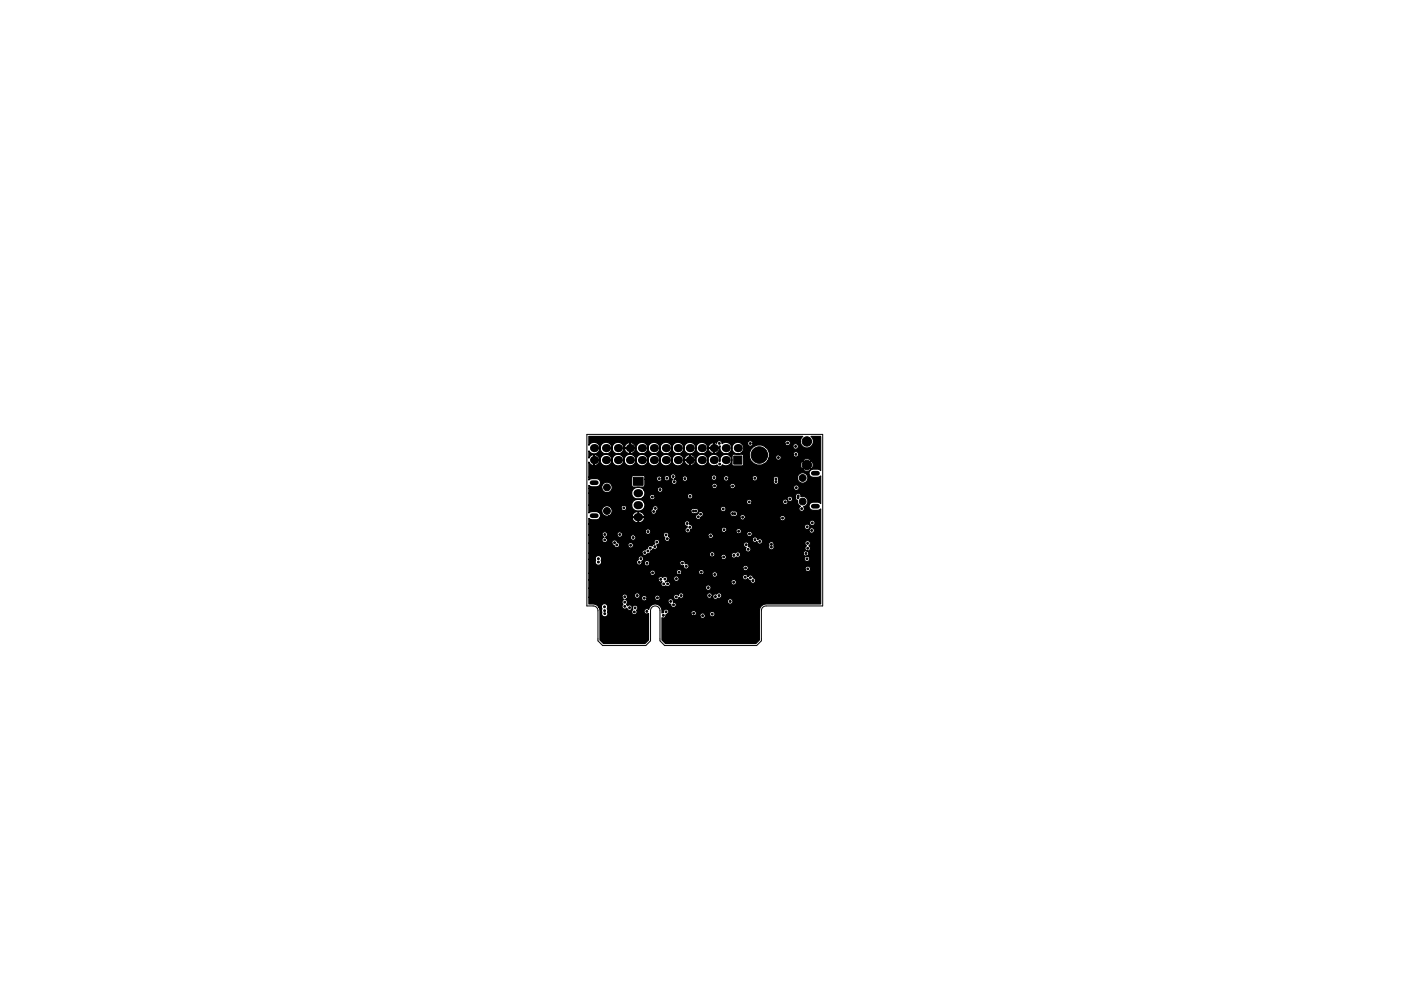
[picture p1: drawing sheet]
<svg xmlns="http://www.w3.org/2000/svg" width="297mm" height="210mm" viewBox="0 0 297 210" stroke-linecap="round" stroke-linejoin="round" font-family="sans-serif">
<path d="M124.4 92.2h50v36.4h-12a1 1 0 0 0-1 1v6.4l-1 1h-19.5l-1-1v-6.4a1 1 0 0 0-1-1 1 1 0 0 0-1 1v6.4l-1 1h-9.1l-1-1v-6.4a1 1 0 0 0-1-1h-1.4z" fill="none" stroke="#000" stroke-width=".21"/>
<g fill="#000" stroke="#000" stroke-width=".21">
<path d="M155.6 96.7h1.7v1.8h-1.7zM134.3 101.2h2v1.8h-2z"/>
<circle cx="152.5" cy="94.1" r=".2"/>
<circle cx="152.6" cy="98.5" r=".2"/>
<circle cx="159.1" cy="94.1" r=".2"/>
<circle cx="161" cy="96.5" r="1.75"/>
<circle cx="161.4" cy="99.8" r=".2"/>
<circle cx="165" cy="97.1" r=".2"/>
<circle cx="167" cy="94" r=".2"/>
<circle cx="168.7" cy="94.7" r=".2"/>
<circle cx="168.7" cy="96.4" r=".2"/>
<circle cx="171.1" cy="93.7" r="1"/>
<circle cx="171.1" cy="98.7" r="1"/>
<circle cx="125.4" cy="112.4" r=".2"/>
<circle cx="126.9" cy="119.2" r=".2"/>
<circle cx="126.9" cy="118.5" r=".2"/>
<circle cx="128.2" cy="114.5" r=".2"/>
<circle cx="128.2" cy="113.4" r=".2"/>
<circle cx="128.7" cy="103.4" r=".72"/>
<circle cx="128.7" cy="108.4" r=".72"/>
<circle cx="130.3" cy="115.1" r=".2"/>
<circle cx="130.8" cy="115.6" r=".2"/>
<circle cx="131.4" cy="113.4" r=".2"/>
<circle cx="132.3" cy="107" r=".2"/>
<circle cx="132.3" cy="107.8" r=".2"/>
<circle cx="133.5" cy="116.6" r=".2"/>
<circle cx="133.7" cy="115.7" r=".2"/>
<circle cx="134.2" cy="114" r=".2"/>
<circle cx="135.5" cy="119.3" r=".2"/>
<circle cx="135.9" cy="118.5" r=".2"/>
<circle cx="136.7" cy="117.3" r=".2"/>
<circle cx="137.2" cy="119.5" r=".2"/>
<circle cx="137.4" cy="116.9" r=".2"/>
<circle cx="137.4" cy="112.8" r=".2"/>
<circle cx="137.9" cy="116.3" r=".2"/>
<circle cx="138.3" cy="105.5" r=".2"/>
<circle cx="138.6" cy="108.5" r=".2"/>
<circle cx="138.8" cy="116" r=".2"/>
<circle cx="138.9" cy="107.9" r=".2"/>
<circle cx="139.3" cy="115" r=".2"/>
<circle cx="139.8" cy="101.6" r=".2"/>
<circle cx="140" cy="103.9" r=".2"/>
<circle cx="140.7" cy="119.1" r=".2"/>
<circle cx="141.2" cy="113.5" r=".2"/>
<circle cx="141.4" cy="101.4" r=".2"/>
<circle cx="141.5" cy="114.3" r=".2"/>
<circle cx="142" cy="112.8" r=".2"/>
<circle cx="142.7" cy="101.1" r=".2"/>
<circle cx="143" cy="102.2" r=".2"/>
<circle cx="143.9" cy="110.3" r=".2"/>
<circle cx="144.7" cy="119.5" r=".2"/>
<circle cx="145.2" cy="101.5" r=".2"/>
<circle cx="145.7" cy="111.1" r=".2"/>
<circle cx="145.8" cy="112.5" r=".2"/>
<circle cx="146.3" cy="111.9" r=".2"/>
<circle cx="146.3" cy="105.3" r=".2"/>
<circle cx="146.5" cy="110.3" r=".2"/>
<circle cx="147" cy="108.4" r=".2"/>
<circle cx="147.6" cy="108.4" r=".2"/>
<circle cx="148.1" cy="109.6" r=".2"/>
<circle cx="148.5" cy="109.1" r=".2"/>
<circle cx="149.3" cy="113.4" r=".2"/>
<circle cx="149.7" cy="105.5" r=".2"/>
<circle cx="150.7" cy="113.7" r=".2"/>
<circle cx="151" cy="117.6" r=".2"/>
<circle cx="151.4" cy="101.3" r=".2"/>
<circle cx="151.5" cy="103.1" r=".2"/>
<circle cx="153.3" cy="108" r=".2"/>
<circle cx="153.4" cy="118.2" r=".2"/>
<circle cx="153.5" cy="112.4" r=".2"/>
<circle cx="154" cy="101.5" r=".2"/>
<circle cx="155.3" cy="109" r=".2"/>
<circle cx="155.3" cy="103.1" r=".2"/>
<circle cx="155.6" cy="117.8" r=".2"/>
<circle cx="155.8" cy="109" r=".2"/>
<circle cx="156.4" cy="117.7" r=".2"/>
<circle cx="156.6" cy="112.7" r=".2"/>
<circle cx="157.5" cy="109.7" r=".2"/>
<circle cx="158.2" cy="115.6" r=".2"/>
<circle cx="158.2" cy="105.6" r=".2"/>
<circle cx="158.6" cy="116.5" r=".2"/>
<circle cx="158.9" cy="106.5" r=".2"/>
<circle cx="158.9" cy="113.3" r=".2"/>
<circle cx="160" cy="104.3" r=".2"/>
<circle cx="160" cy="101.5" r=".2"/>
<circle cx="160.1" cy="114.5" r=".2"/>
<circle cx="160.8" cy="103.4" r=".2"/>
<circle cx="161.1" cy="114.9" r=".2"/>
<circle cx="161.9" cy="106.4" r=".2"/>
<circle cx="161.9" cy="107.9" r=".2"/>
<circle cx="163.4" cy="106.4" r=".2"/>
<circle cx="163.4" cy="107.9" r=".2"/>
<circle cx="163.6" cy="115.5" r=".2"/>
<circle cx="163.6" cy="116.1" r=".2"/>
<circle cx="163.8" cy="113.8" r=".2"/>
<circle cx="163.9" cy="112.5" r=".2"/>
<circle cx="164.5" cy="101.6" r=".2"/>
<circle cx="164.5" cy="102.2" r=".2"/>
<circle cx="165.9" cy="109.9" r=".2"/>
<circle cx="166.3" cy="105" r=".2"/>
<circle cx="166.5" cy="106.5" r=".2"/>
<circle cx="166.5" cy="108.5" r=".2"/>
<circle cx="167.5" cy="105.9" r=".2"/>
<circle cx="168.8" cy="103.5" r=".2"/>
<circle cx="168.8" cy="111.7" r=".2"/>
<circle cx="168.9" cy="101.6" r=".2"/>
<circle cx="168.9" cy="102" r=".2"/>
<circle cx="169.2" cy="105.6" r=".2"/>
<circle cx="169.2" cy="105.2" r=".2"/>
<circle cx="170" cy="107.9" r=".2"/>
<circle cx="170.2" cy="101.4" r=".72"/>
<circle cx="170.2" cy="106.4" r=".72"/>
<circle cx="170.9" cy="117.4" r=".2"/>
<circle cx="171.1" cy="118.6" r=".2"/>
<circle cx="171.1" cy="111.8" r=".2"/>
<circle cx="171.2" cy="115.3" r=".2"/>
<circle cx="171.2" cy="116.3" r=".2"/>
<circle cx="171.2" cy="119.6" r=".2"/>
<circle cx="172.1" cy="112.5" r=".2"/>
<circle cx="172.2" cy="110.9" r=".2"/>
<circle cx="125.3" cy="127.8" r=".2"/>
<circle cx="128.2" cy="128.7" r=".2"/>
<circle cx="128.2" cy="129.6" r=".2"/>
<circle cx="128.2" cy="130.2" r=".2"/>
<circle cx="129.5" cy="129.3" r=".2"/>
<circle cx="130.9" cy="129" r=".2"/>
<circle cx="131" cy="129.6" r=".2"/>
<circle cx="132.5" cy="126.6" r=".2"/>
<circle cx="132.5" cy="127.8" r=".2"/>
<circle cx="132.5" cy="128.6" r=".2"/>
<circle cx="133.4" cy="130.9" r=".2"/>
<circle cx="133.5" cy="128.9" r=".2"/>
<circle cx="134.5" cy="129.8" r=".2"/>
<circle cx="134.6" cy="129" r=".2"/>
<circle cx="135.1" cy="126.4" r=".2"/>
<circle cx="136.6" cy="126.9" r=".2"/>
<circle cx="137.1" cy="129.7" r=".2"/>
<circle cx="137.2" cy="130.5" r=".2"/>
<circle cx="138.1" cy="126.1" r=".2"/>
<circle cx="138.4" cy="121.5" r=".2"/>
<circle cx="139.4" cy="126.8" r=".2"/>
<circle cx="140.1" cy="122.9" r=".2"/>
<circle cx="140.6" cy="130.6" r=".2"/>
<circle cx="140.7" cy="123.9" r=".2"/>
<circle cx="141" cy="122.8" r=".2"/>
<circle cx="141.2" cy="129.8" r=".2"/>
<circle cx="141.5" cy="123.9" r=".2"/>
<circle cx="141.9" cy="130.9" r=".2"/>
<circle cx="142.2" cy="127.6" r=".2"/>
<circle cx="142.8" cy="128.3" r=".2"/>
<circle cx="143.4" cy="126.7" r=".2"/>
<circle cx="143.4" cy="122.8" r=".2"/>
<circle cx="144" cy="121.4" r=".2"/>
<circle cx="144.4" cy="126.4" r=".2"/>
<circle cx="145.4" cy="130.9" r=".2"/>
<circle cx="145.5" cy="120.1" r=".2"/>
<circle cx="147.1" cy="130.1" r=".2"/>
<circle cx="147.4" cy="130.9" r=".2"/>
<circle cx="148.7" cy="121.4" r=".2"/>
<circle cx="149" cy="130.6" r=".2"/>
<circle cx="149.6" cy="131.1" r=".2"/>
<circle cx="150.2" cy="124.7" r=".2"/>
<circle cx="150.4" cy="126.4" r=".2"/>
<circle cx="151" cy="130.3" r=".2"/>
<circle cx="151.5" cy="121.9" r=".2"/>
<circle cx="151.7" cy="126.6" r=".2"/>
<circle cx="152.5" cy="126.4" r=".2"/>
<circle cx="154" cy="130.6" r=".2"/>
<circle cx="154.8" cy="127.6" r=".2"/>
<circle cx="155.5" cy="130.6" r=".2"/>
<circle cx="155.5" cy="123.5" r=".2"/>
<circle cx="158" cy="122.4" r=".2"/>
<circle cx="158.1" cy="120.5" r=".2"/>
<circle cx="159.1" cy="122.6" r=".2"/>
<circle cx="159.6" cy="123.2" r=".2"/>
<circle cx="160.2" cy="130.5" r=".2"/>
<circle cx="164.1" cy="122.9" r=".2"/>
<circle cx="171.3" cy="120.7" r=".2"/>
<circle cx="173.4" cy="127.5" r=".2"/>
</g>
<path d="M135.2 104.6h.3M135.2 107.2h.3M135.2 109.7h.3" fill="none" stroke="#000" stroke-width="1.7"/>
<g fill="#000">
<circle cx="125.9" cy="97.6" r=".86"/>
<circle cx="125.9" cy="95.1" r=".86"/>
<circle cx="128.5" cy="97.6" r=".86"/>
<circle cx="128.5" cy="95.1" r=".86"/>
<circle cx="131" cy="97.6" r=".86"/>
<circle cx="131" cy="95.1" r=".86"/>
<circle cx="133.6" cy="97.6" r=".86"/>
<circle cx="133.6" cy="95.1" r=".86"/>
<circle cx="136.1" cy="97.6" r=".86"/>
<circle cx="136.1" cy="95.1" r=".86"/>
<circle cx="138.6" cy="97.6" r=".86"/>
<circle cx="138.6" cy="95.1" r=".86"/>
<circle cx="141.2" cy="97.6" r=".86"/>
<circle cx="141.2" cy="95.1" r=".86"/>
<circle cx="143.7" cy="95.1" r=".86"/>
<circle cx="143.7" cy="97.6" r=".86"/>
<circle cx="146.3" cy="97.6" r=".86"/>
<circle cx="146.3" cy="95.1" r=".86"/>
<circle cx="148.8" cy="95.1" r=".86"/>
<circle cx="148.8" cy="97.6" r=".86"/>
<circle cx="151.3" cy="97.6" r=".86"/>
<circle cx="151.3" cy="95.1" r=".86"/>
<circle cx="153.9" cy="97.6" r=".86"/>
<circle cx="153.9" cy="95.1" r=".86"/>
<circle cx="156.4" cy="95.1" r=".86"/>
</g>
<path d="M125.5 109.4h.9M125.5 102.4h.9M172.4 100.4h.9M172.4 107.4h.9" fill="none" stroke="#000" stroke-width="1"/>
<path d="M124.9 92.6h45.3l-.3 .3a1.4 1.4 0 0 0 .3 1.9 1.4 1.4 0 0 0 2-.3 1.4 1.4 0 0 0-.3-1.9h2.1v7.2l-.3-.2a2.26 2.26 0 0 0-1.9 .2l.1-.2-.8-.8-.9 .8 .6 .4 1-.2-.2 .3a.87 .87 0 0 0 .8 1.2h1l.6-.3v5.8a1.76 1.76 0 0 0-2.4 .3 .87 .87 0 0 0 .8 1.2h1l.6-.3v20.1h-11.6a1.44 1.44 0 0 0-1.4 1.5v6.2l-.7 .7h-19.2l-.7-.7v-4.7h.4l.4-.4h7.2l.1 .3a.58 .58 0 0 0 .7 .1 .58 .58 0 0 0 .3-.7h.9l.1 .2a.59 .59 0 0 0 1 0 .59 .59 0 0 0-.4-.9 .59 .59 0 0 0-.7 .7l-.9-.1a.59 .59 0 0 0-.8-.2 .59 .59 0 0 0-.3 .6h-7.2v-.3l.4-.2h4.9a.59 .59 0 0 0 .9 .4 .59 .59 0 0 0 0-1 .59 .59 0 0 0-.9 .4v.2h-4.9a.58 .58 0 0 0-.2-1 .58 .58 0 0 0-.7 .8h-.3a1.45 1.45 0 0 0-1.1-1.8 1.45 1.45 0 0 0-1.8 1.1 .58 .58 0 0 0-.8 0 .58 .58 0 0 0 0 .8 .58 .58 0 0 0 .8 .1v5.6l-.7 .7h-8.8l-.8-.7v-6.2l-.2-.7h.5l.1 .3-.1 .9a.68 .68 0 0 0 .8 .8 .68 .68 0 0 0 .5-.9h5.1l.1 .2a.58 .58 0 0 0 .8 .1 .58 .58 0 0 0 .1-.8 .58 .58 0 0 0 .2-.8 .58 .58 0 0 0-.8-.2 .58 .58 0 0 0-.1 .8l-.3 .7h-5.1l-.1-.9a.69 .69 0 0 0-.4-1 .69 .69 0 0 0-.8 .8h-.5l-.8-.7-1.3-.1v-1.4h7l.4 .5a.58 .58 0 0 0-.4 .4 .58 .58 0 0 0 .2 .6 .58 .58 0 0 0-.1 .9 .58 .58 0 0 0 .9-.1 .58 .58 0 0 0 .8 .5 .58 .58 0 0 0 .3-.9 .58 .58 0 0 0-1 0l-.2-.4 .2-.5h8.6l.3 .4 .3 .1a.58 .58 0 0 0 .5 .7 .58 .58 0 0 0 .7-.6 .58 .58 0 0 0-.6-.6h11.4l.1 .2a.59 .59 0 0 0 1 0 .59 .59 0 0 0-.4-.9 .59 .59 0 0 0-.7 .7h-11.4v-.2a.59 .59 0 0 0-.7-.5 .59 .59 0 0 0-.5 .7h-8.6l-.1-.3-.3-.2 .3-.2h3.1a.58 .58 0 0 0 .6 .5 .58 .58 0 0 0 .6-.5h1.6l.1 .2a.58 .58 0 0 0 .7 .2 .58 .58 0 0 0 .4-.6h2.8l.1 .2a.58 .58 0 0 0 .6 .2 .58 .58 0 0 0 .5-.5 .58 .58 0 0 0 .6 .2 .58 .58 0 0 0 .4-.4h4.8l.1 .2a.58 .58 0 0 0 1 0h.2l.1 .2a.58 .58 0 0 0 1 0 .58 .58 0 0 0 .8-.3 .58 .58 0 0 0-.3-.8 .58 .58 0 0 0-.8 .3l-.3-.1a.59 .59 0 0 0-.5 .7h-.2a.59 .59 0 0 0-.4-.9 .59 .59 0 0 0-.7 .7h-4.8v-.3a.58 .58 0 0 0-.6-.4 .58 .58 0 0 0-.6 .5 .58 .58 0 0 0-.7-.2 .58 .58 0 0 0-.3 .7l-2.8-.1a.59 .59 0 0 0-.7-.4 .59 .59 0 0 0-.5 .7h-1.6v-.2a.59 .59 0 0 0-.7-.5 .59 .59 0 0 0-.5 .7h-3.1l.1-.5h1.5a.59 .59 0 0 0 .9 .3 .59 .59 0 0 0 0-.9 .59 .59 0 0 0-.9 .3v.3h-1.5a.58 .58 0 0 0-.7-.5 .58 .58 0 0 0-.4 .7h-7v-1.9h24.7l.1 .2a.59 .59 0 0 0 1 0 .59 .59 0 0 0-.4-.9 .59 .59 0 0 0-.7 .7h-24.7v-1.8h14.6l.3 .4h.6a.58 .58 0 0 0-.1 .9 .58 .58 0 0 0 .8 0 .57 .57 0 0 0 .8 .1 .57 .57 0 0 0 .2-.7h12.9l.1 .2a.59 .59 0 0 0 .9 0 .59 .59 0 0 0-.3-.9 .59 .59 0 0 0-.7 .7l-13-.1a.75 .75 0 0 0-.9-.2l.4-.2 .1-.3h1.2a.58 .58 0 0 0 .8 .4 .58 .58 0 0 0 .3-.7h13.5l.1 .2a.57 .57 0 0 0 1-.1l.5 .5a.61 .61 0 0 0 .7 .5 .61 .61 0 0 0 .4-.8l-.4-.3a.62 .62 0 0 0-.4-.6 .62 .62 0 0 0-.7 .3 .59 .59 0 0 0-.7-.4 .59 .59 0 0 0-.5 .7h-13.5v-.1a.59 .59 0 0 0-.7-.3 .59 .59 0 0 0-.4 .7h-1.2v-.2a.59 .59 0 0 0-.5-.4 .59 .59 0 0 0-.6 .2l-.3-.2a.59 .59 0 0 0-.7 .7h-14.6v-1.4h12.9l.1 .3a.58 .58 0 0 0 .8 .1h12.3v.2a.59 .59 0 0 0 1 0 .59 .59 0 0 0-.4-.9 .59 .59 0 0 0-.6 .7h-12.3l.2-.5h4.5l.1 .2a.58 .58 0 0 0 .6 .3 .58 .58 0 0 0 .4-.5h3.6l.1 .2a.59 .59 0 0 0 1 0 .59 .59 0 0 0-.4-.9 .59 .59 0 0 0-.7 .7h-3.6a.59 .59 0 0 0-.5-.7 .59 .59 0 0 0-.6 .7l-4.5-.1a.59 .59 0 0 0-.7-.4 .59 .59 0 0 0-.4 .6h-12.9v-2.9h1.3l.1 .2a.68 .68 0 0 0 .3 1 .68 .68 0 0 0 .9-.5h7.5v.2a.58 .58 0 0 0 1 0h.6l.1 .2a.58 .58 0 0 0 .6 .3 .58 .58 0 0 0 .5-.5h6.3l.3 .4h.5a.58 .58 0 0 0 .3 .6 .58 .58 0 0 0 .6 0h11.7l.1 .2a.58 .58 0 0 0 1 0h12.1l.1 .2a.59 .59 0 0 0 1 0 .59 .59 0 0 0-.4-.9 .59 .59 0 0 0-.7 .7h-12.1l.1-.2a.59 .59 0 0 0-.6-.7 .59 .59 0 0 0-.6 .7h-11.7l.2-.1a.58 .58 0 0 0-.1-.7 .58 .58 0 0 0-.7-.2 .58 .58 0 0 0-.5-.7 .58 .58 0 0 0-.6 .7h-6.3v-.2a.59 .59 0 0 0-.7-.5 .59 .59 0 0 0-.5 .7h-.6l.1-.5 .4-.5-.1-.3h16.5a.58 .58 0 0 0 .7 .4 .58 .58 0 0 0 .4-.8h1l.1 .3a.58 .58 0 0 0 1-.1 .58 .58 0 0 0 .7 0 .58 .58 0 0 0 .2-.6h13.3l.3 .4 .4 .1-.2 .1a.58 .58 0 0 0-.1 .9 .58 .58 0 0 0 1-.3 .58 .58 0 0 0-.7-.7 .58 .58 0 0 0 .4-.7 .58 .58 0 0 0-.6-.4 .58 .58 0 0 0-.5 .6h-13.3l-.1-.2a.58 .58 0 0 0-1 0h-.2a.59 .59 0 0 0-.7 .6l-1.1-.1a.59 .59 0 0 0-.7-.2 .59 .59 0 0 0-.3 .7l-16.5-.1a.58 .58 0 0 0-.8-.2 .58 .58 0 0 0-.3 .8l-.3 .2v.4h-7.5v-.5a.69 .69 0 0 0-.5-1 .69 .69 0 0 0-.8 .8h-1.3v-1.3h11.2l.1 .2a.58 .58 0 0 0 .8 .1h13.4l.1 .3a.59 .59 0 0 0 1 0 .59 .59 0 0 0-.4-.9 .59 .59 0 0 0-.7 .6h-13.4l.3-.2a.66 .66 0 0 0 .7-.6l.5-.5a.58 .58 0 0 0 .7 0 .58 .58 0 0 0 .1-.7h18.3l.5 .5a.58 .58 0 0 0 .3 .9 .58 .58 0 0 0 .8-.4 .58 .58 0 0 0-.6-.7l.2-.4h4.2v.4a.58 .58 0 0 0 .6 .7 .58 .58 0 0 0 .5-.9v-.4h6.5l.4 .4a.58 .58 0 0 0-.2 .9 .58 .58 0 0 0 .9 0 .58 .58 0 0 0-.2-.9 .58 .58 0 0 0 .3-.7 .58 .58 0 0 0-.8-.4 .58 .58 0 0 0-.4 .7h-6.5a.59 .59 0 0 0-.7-.5 .59 .59 0 0 0-.4 .7h-4.2v-.1a.59 .59 0 0 0-.7-.5 .59 .59 0 0 0-.5 .7h-18.3l-.1-.1h.2a.58 .58 0 0 0 .4-.8 .58 .58 0 0 0-.8-.3 .58 .58 0 0 0-.1 .9l-.4 .1-.3 .3a.62 .62 0 0 0-.9 .5l-.5 .4a.59 .59 0 0 0-.7 .7h-11.2v-2.1h4.8l.5 .4a.59 .59 0 0 0 .5 .5 .59 .59 0 0 0 .6-.4h1.8l.1 .2a.59 .59 0 0 0 1 0 .59 .59 0 0 0-.4-.9 .59 .59 0 0 0-.7 .7l-1.7-.1a.63 .63 0 0 0-.5-.7 .59 .59 0 0 0-.7-.4 .59 .59 0 0 0-.5 .7h-4.8v-1.8h2.7l.5 .5a.58 .58 0 0 0-.4 .8 .58 .58 0 0 0 .8 .2 .58 .58 0 0 0 .1-.8h5.1l.1 .2a.58 .58 0 0 0 .8 .1 .58 .58 0 0 0 0-.9h6l.4 .4a.58 .58 0 0 0 .2 .8 .58 .58 0 0 0 .8-.2h17.5l.1 .2a.57 .57 0 0 0 .9 .1 .58 .58 0 0 0 .7 .5 .58 .58 0 0 0 .4-.8 .58 .58 0 0 0-1-.1 .58 .58 0 0 0-.6-.6 .58 .58 0 0 0-.5 .7h-17.5l.1-.4-.4-.4h8.4l.1 .2a.58 .58 0 0 0 .8 .2 .58 .58 0 0 0 .2-.8h7.1l.1 .2a.59 .59 0 0 0 1 0 .59 .59 0 0 0-.4-.9 .59 .59 0 0 0-.7 .7l-7.1-.1a.59 .59 0 0 0-.7-.2 .59 .59 0 0 0-.4 .7h-8.4a.58 .58 0 0 0-.4-.9 .58 .58 0 0 0-.7 .7h-6a.59 .59 0 0 0-.7 0 .59 .59 0 0 0-.2 .6h-5.1l-.3-.2 .5-.5h2a.58 .58 0 0 0 .9 .4 .58 .58 0 0 0 0-1h5.1l.1 .2a.59 .59 0 0 0 1 0 .59 .59 0 0 0-.4-.9 .59 .59 0 0 0-.7 .7l-5.3-.1a.59 .59 0 0 0-.7 .7h-2v-.2a.59 .59 0 0 0-.7-.5 .59 .59 0 0 0-.5 .7h-2.7v-2.3h20.2l.3 .4h.3v.3l-.2 .1a.58 .58 0 0 0 0 1 .58 .58 0 0 0 .9-.5h6.5l.1 .2a.57 .57 0 0 0 .9 .1h2.1l.1 .2a.58 .58 0 0 0 .7 .3 .58 .58 0 0 0 .4-.6h14.3l.1 .2a.59 .59 0 0 0 1 0 .59 .59 0 0 0-.4-.9 .59 .59 0 0 0-.7 .7l-14.3-.1a.59 .59 0 0 0-.7-.5 .59 .59 0 0 0-.5 .7h-2.1l.1-.1a.57 .57 0 0 0-.2-.8h16.8l.1 .2a.59 .59 0 0 0 .9 0 .59 .59 0 0 0-.3-.9 .59 .59 0 0 0-.7 .7l-17-.1a.59 .59 0 0 0-.7 .7l-6.5-.1a.58 .58 0 0 0 .4-.6 .58 .58 0 0 0-.6-.5l.1-.2h25.3l.1 .2a.59 .59 0 0 0 1 0 .59 .59 0 0 0-.4-.9 .59 .59 0 0 0-.7 .7l-25.3-.1a.59 .59 0 0 0-.7-.5 .59 .59 0 0 0-.5 .7h-20.2v-1.2l.3 .2a2.08 2.08 0 0 0 1.9-.2h6.9l.1 .1a1.19 1.19 0 0 0 1.2 .8v-1.1h.1v1.1h.2a1.03 1.03 0 0 0 1-1.1h-2.5l-.1 .2h-6.9l.2-.3a.86 .86 0 0 0-.5-1.1h.8l.2 .4a1.07 1.07 0 0 0 1.2 .5h5l.1 .1h1.2v-1.1h.1v1.1h1.2v-.3l-.2-.4-.4-.3h2l.1 .3a.58 .58 0 0 0 .6 .2 .58 .58 0 0 0 .5-.6h7.3l.4 .5h.8l.4-.2-.1 .3a.58 .58 0 0 0-.4 .9 .58 .58 0 0 0 1-.1h8.3l.1 .2a.58 .58 0 0 0 1-.1h7.3l.1 .3a.59 .59 0 0 0 1 0 .59 .59 0 0 0-.4-.9 .59 .59 0 0 0-.7 .6h-7.3v-.1a.59 .59 0 0 0-.5-.7 .59 .59 0 0 0-.6 .7h-8.3v-.2l.4-.3 .1-.3h5.6l.1 .2a1.44 1.44 0 0 0 1.5 0 .58 .58 0 0 0 0-.7 .58 .58 0 0 0-.7-.1l-.4-.1a.59 .59 0 0 0-.5 .7l-5.6-.1a.58 .58 0 0 0-.4-.5 .58 .58 0 0 0-.6 .3v-.7h4.7a.59 .59 0 0 0 .9 .4 .59 .59 0 0 0 0-1 .59 .59 0 0 0-.9 .4v.2h-4.7a1.23 1.23 0 0 0-1.5 0l-.1 .4h-7.3l.1-.1a.59 .59 0 0 0-.1-1.1 .59 .59 0 0 0-.8 .7l-.3 .2-.1 .4-2.7-.1a1.19 1.19 0 0 0-1.3 1h-5l.3-.2a1.09 1.09 0 0 0 .4-1.4h2l.1 .2a.59 .59 0 0 0 1 0 .59 .59 0 0 0-.4-.9 .59 .59 0 0 0-.7 .7l-2.1-.1a1.12 1.12 0 0 0-1.3-.4 1.12 1.12 0 0 0-.7 1.2h-.8a2.06 2.06 0 0 0-1.9 .2v-1.6h9a1.39 1.39 0 0 0 1.6 1.2 1.39 1.39 0 0 0 1.2-1.7l-.1-.1h21.7a.58 .58 0 0 0 .6 .5 .58 .58 0 0 0 .5-.5h6.5l.1 .2a.58 .58 0 0 0 .8 .2 .58 .58 0 0 0 .2-.8 .58 .58 0 0 0 .7 .2 .58 .58 0 0 0 .3-.7h.6l.5 .5a1.07 1.07 0 0 0 .6 1.2 .58 .58 0 0 0-.2 .8 .58 .58 0 0 0 .8 .2 .58 .58 0 0 0 .1-.9 1.11 1.11 0 0 0 .9-1.4 1.11 1.11 0 0 0-1.5-.7 .62 .62 0 0 0-.7-.7 .62 .62 0 0 0-.5 .8v.2h-.6a.58 .58 0 0 0-.7-.4 .58 .58 0 0 0-.4 .8l-.3-.2a.59 .59 0 0 0-.7 .7h-6.5v-.2a.59 .59 0 0 0-.7-.5 .59 .59 0 0 0-.4 .7h-21.7l-.2-.3a1.49 1.49 0 0 0-2.5 .9h-9v-2.6h9l.1 .5a1.56 1.56 0 0 0 2.3 .5h1.4l.1 .2a.58 .58 0 0 0 .7 .2 .58 .58 0 0 0 .4-.6h6.8l.1 .2a.59 .59 0 0 0 1 0 .59 .59 0 0 0-.4-.9 .59 .59 0 0 0-.7 .7l-6.8-.1a.59 .59 0 0 0-.7-.4 .59 .59 0 0 0-.5 .7l-1.3-.1a1.18 1.18 0 0 0 .1-1.5h2.9l.1 .2a.59 .59 0 0 0 .9 0 .59 .59 0 0 0-.3-.9 .59 .59 0 0 0-.7 .7h-2.9l-.1-.2a1.49 1.49 0 0 0-2.5 .8h-9v-1h2.7l.2 .4a1.12 1.12 0 0 0 1.8 0 1.12 1.12 0 0 0-.7-1.7 1.12 1.12 0 0 0-1.3 1.3h-2.7v-.6l.3 .2a1.8 1.8 0 0 0 2.1-.5 .87 .87 0 0 0-.8-1.2h-1l-.6 .3v-.6h9v1.8l.1 .2 .3 .1h2l.3-.1h14.3a.58 .58 0 0 0 .6 .5 .58 .58 0 0 0 .6-.5h2.6l.1 .2a.58 .58 0 0 0 .9 .2h12.6v.2a.59 .59 0 0 0 1 0 .59 .59 0 0 0-.4-.9 .59 .59 0 0 0-.6 .7h-12.6l.1-.2a.59 .59 0 0 0-.4-.9 .59 .59 0 0 0-.7 .7h-2.6a.59 .59 0 0 0-.6-.7 .59 .59 0 0 0-.6 .7h-14.3l.1-1.5h2.5l.1 .2a.58 .58 0 0 0 .6 .2 .58 .58 0 0 0 .5-.5h.4l.1 .2a.58 .58 0 0 0 .8 .2 .58 .58 0 0 0 .2-.8h.2l.5 .5a.58 .58 0 0 0-.1 .9 .58 .58 0 0 0 .9-.1 .58 .58 0 0 0-.3-.8h1.5l.1 .2a.58 .58 0 0 0 .7 .2 .58 .58 0 0 0 .4-.6h5l.1 .2a.58 .58 0 0 0 1-.1h1.5l.1 .2a.58 .58 0 0 0 .6 .3 .58 .58 0 0 0 .4-.5h5l.1 .2a.58 .58 0 0 0 1-.1h3.3l.1 .2a.58 .58 0 0 0 .5 .9 .58 .58 0 0 0 .5-.9l.1-.3h4l.1 .4a1.12 1.12 0 0 0 1.9 0 1.12 1.12 0 0 0-.7-1.7 1.12 1.12 0 0 0-1.3 1.3h-4v-.1a.59 .59 0 0 0-.7-.5 .59 .59 0 0 0-.5 .7h-3.3v-.1a.59 .59 0 0 0-.6-.7 .59 .59 0 0 0-.5 .7h-5v-.2a.59 .59 0 0 0-.6-.5 .59 .59 0 0 0-.5 .7h-1.5l.1-.1a.59 .59 0 0 0-.6-.7 .59 .59 0 0 0-.6 .7l-5-.1a.59 .59 0 0 0-.7-.4 .59 .59 0 0 0-.5 .7l-1.6-.1a.59 .59 0 0 0-.1-1 .59 .59 0 0 0-.8 .6l-.2-.1a.59 .59 0 0 0-.7-.2 .59 .59 0 0 0-.4 .7l-.4-.1a.59 .59 0 0 0-.7-.5 .59 .59 0 0 0-.5 .7h-2.5v-.6l-.4-.2h-2l-.3 .1-.1 .2h-9v-3.2l.4 .6 .4 .2 .2-.1v-1h.1v1a.92 .92 0 0 0 1.1-1l-1.2-.1h1.3l.1 .5a1.28 1.28 0 0 0 1.4 .7 1.28 1.28 0 0 0 1.1-1.2 1.27 1.27 0 0 0 1.2 1.3 1.27 1.27 0 0 0 1.3-1.3 1.27 1.27 0 0 0 1.3 1.3 1.27 1.27 0 0 0 1.2-1.3 1.27 1.27 0 0 0 1.3 1.3 1.27 1.27 0 0 0 1.3-1.3 1.27 1.27 0 0 0 1.3 1.3 1.27 1.27 0 0 0 1.2-1.3 1.27 1.27 0 0 0 1.3 1.3 1.27 1.27 0 0 0 1.3-1.3 1.25 1.25 0 0 0 1.1 1.2 1.25 1.25 0 0 0 1.3-.9h.2l.5 .7 .4 .2 .2-.1v-1h.1v1a.92 .92 0 0 0 1.1-1h-2.2l-.1 .2h-.2l.1-.3h2.5l.1 .5a1.28 1.28 0 0 0 1.5 .7 1.28 1.28 0 0 0 1-1.2 1.24 1.24 0 0 0 1.9 1l.3 .3a.58 .58 0 0 0 .9-.3 1.24 1.24 0 0 0 1.6-.2 1.24 1.24 0 0 0 0-1.7h.4v1.8l.2 .3 2.2-.1 .1-1.7h1.2l.3 .7a2.11 2.11 0 0 0 2.8 .7h7.7l.1 .5 .3 .6 .9-.8h.2l.8 .8 .2-.1a1.14 1.14 0 0 0-.2-1.6l-.8 .9h-.2l-.9-.9-.4 .6h-7.7l.8-.7h7.4l.9 .9 .8-.9a1.08 1.08 0 0 0-1.7 0h-7.4l.2-.5h1.5l.1 .2a.58 .58 0 0 0 .9 0 .58 .58 0 0 0-.3-.9h3l.1 .2a.59 .59 0 0 0 .9 0 .59 .59 0 0 0-.3-.9 .59 .59 0 0 0-.7 .7h-3a.59 .59 0 0 0-.7 .7h-1.5l.1-1.1-.3-.8-.5-.5h5.8a.59 .59 0 0 0 .9 .4 .59 .59 0 0 0 0-1 .59 .59 0 0 0-.9 .4v.2h-5.8a2.15 2.15 0 0 0-2.5-.1 2.15 2.15 0 0 0-.9 2.3h-1.2l-.1-.4-.3-.2h-1.7l-.3 .1-.1 .2h-.4a1.25 1.25 0 0 0-1.5-.2 1.25 1.25 0 0 0-.6 1.4h-.1v-.3a1.27 1.27 0 0 0-1.3-1.2 1.27 1.27 0 0 0-1.2 1.2 1.26 1.26 0 0 0-1.3-1.2 1.26 1.26 0 0 0-1.3 1.2h-2.5l-.1-.2h.2l.1 .1h1v-1h.1v1h1.1v-.1a1.22 1.22 0 0 0-1.1-.9 1.22 1.22 0 0 0-1.2 .9h-.2v-.3a1.28 1.28 0 0 0-1.4-.7 1.28 1.28 0 0 0-1 1.2 1.27 1.27 0 0 0-1.3-1.2 1.27 1.27 0 0 0-1.3 1.2 1.27 1.27 0 0 0-1.3-1.2 1.27 1.27 0 0 0-1.2 1.2 1.27 1.27 0 0 0-1.3-1.2 1.27 1.27 0 0 0-1.3 1.2 1.27 1.27 0 0 0-1.2-1.2 1.27 1.27 0 0 0-1.3 1.2 1.27 1.27 0 0 0-1.3-1.2 1.27 1.27 0 0 0-1.2 1.2 1.26 1.26 0 0 0-1.3-1.2 1.26 1.26 0 0 0-1.3 1.2h-1.3v-1.1h.1v1h1.1v-.1a1.22 1.22 0 0 0-1.1-.9 1.22 1.22 0 0 0-1.1 .7v-1.5l.1 .2a1.28 1.28 0 0 0 1.4 .3 1.28 1.28 0 0 0 .8-1.1 1.27 1.27 0 0 0 1.3 1.2 1.27 1.27 0 0 0 1.3-1.2 1.25 1.25 0 0 0 1.1 1.2 1.25 1.25 0 0 0 1.3-1h.2l.5 .7 .4 .2h.2v-1.1h.1v1.1a.92 .92 0 0 0 1.1-1.1h-2.2l-.1 .2h-.2l.1-.2h2.5l.1 .4a1.28 1.28 0 0 0 1.5 .8 1.28 1.28 0 0 0 1-1.2 1.27 1.27 0 0 0 1.3 1.2 1.27 1.27 0 0 0 1.2-1.2 1.27 1.27 0 0 0 1.3 1.2 1.27 1.27 0 0 0 1.3-1.2 1.27 1.27 0 0 0 1.2 1.2 1.27 1.27 0 0 0 1.3-1.2 1.27 1.27 0 0 0 1.3 1.2 1.27 1.27 0 0 0 1.2-1.2 1.25 1.25 0 0 0 1.2 1.2 1.25 1.25 0 0 0 1.3-1h.2l.5 .7 .4 .2h.2v-1.1h.1v1.1a.92 .92 0 0 0 1.1-1.1h-2.3v.2h-.2v-.5h.2v.2h1.1v-1h.1v1h1.1l-.1-.4h.3a1.26 1.26 0 0 0 1 1.7 1.26 1.26 0 0 0 1.5-1.2 1.25 1.25 0 0 0 1.7 1.1 1.25 1.25 0 0 0 .4-2h1.2l.1 .2a.58 .58 0 0 0 .6 .3 .58 .58 0 0 0 .5-.6h6.7l.1 .2a.59 .59 0 0 0 1 0 .59 .59 0 0 0-.4-.9 .59 .59 0 0 0-.7 .7h-6.7v-.1a.59 .59 0 0 0-.7-.5 .59 .59 0 0 0-.5 .7h-1.2a1.28 1.28 0 0 0-1.3-.3 1.28 1.28 0 0 0-.8 1.2 1.25 1.25 0 0 0-.8-1.2 1.25 1.25 0 0 0-1.3 .2 .58 .58 0 0 0-.6-.6 .58 .58 0 0 0-.6 .6l-.5-.1a.92 .92 0 0 0-1.2 .8h-.2v-.2a1.28 1.28 0 0 0-1.4-.7 1.28 1.28 0 0 0-1.1 1.2 1.27 1.27 0 0 0-1.2-1.3 1.27 1.27 0 0 0-1.3 1.3 1.27 1.27 0 0 0-1.3-1.3 1.27 1.27 0 0 0-1.2 1.3 1.27 1.27 0 0 0-1.3-1.3 1.27 1.27 0 0 0-1.3 1.3 1.27 1.27 0 0 0-1.3-1.3 1.27 1.27 0 0 0-1.2 1.3 1.26 1.26 0 0 0-1.3-1.3 1.26 1.26 0 0 0-1.3 1.3h-2.5l-.1-.3h.2l.1 .2h1v-1h.1v1h1.1v-.2a1.22 1.22 0 0 0-1.1-.8 1.22 1.22 0 0 0-1.2 .8h-.2v-.2a1.28 1.28 0 0 0-1.4-.7 1.28 1.28 0 0 0-1 1.2 1.27 1.27 0 0 0-1.3-1.3 1.27 1.27 0 0 0-1.3 1.3 1.26 1.26 0 0 0-.9-1.2 1.26 1.26 0 0 0-1.4 .6z" fill="#000" stroke="#000" stroke-width=".25"/>
</svg>
